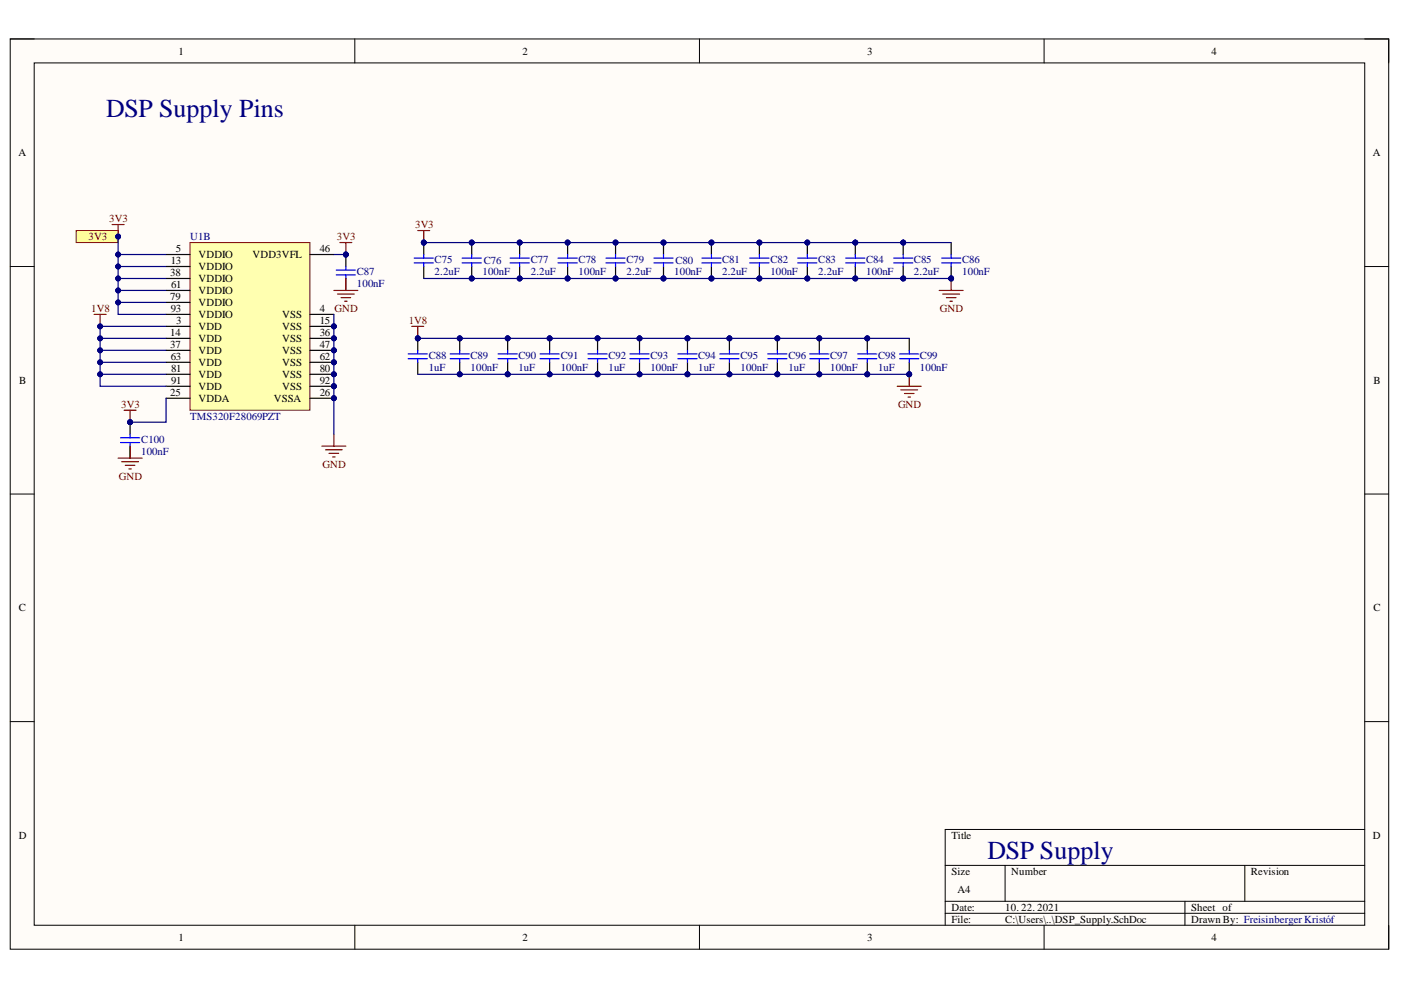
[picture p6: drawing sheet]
<svg xmlns="http://www.w3.org/2000/svg" width="297mm" height="210mm" viewBox="0 0 297 210" stroke-linecap="round" stroke-linejoin="round" font-family="sans-serif">
<defs><g id="words">
<g font-size="5.5" fill="#000080">
<text x="22.5" y="24.8">DSP Supply Pins</text>
<text x="209.3" y="182.2">DSP Supply</text>
</g>
<g font-size="2.3">
<text x="37.9" y="11.6">1</text>
<text x="110.8" y="11.6">2</text>
<text x="183.9" y="11.6">3</text>
<text x="256.9" y="11.6">4</text>
<text x="3.9" y="33.1">A</text>
<text x="291.1" y="33.1">A</text>
<text x="37.3" y="53.5">5</text>
<text x="67.8" y="53.5">46</text>
<text x="36.1" y="58.5">38</text>
<text x="36.2" y="56">13</text>
<text x="42.1" y="59.8">VDDIO</text>
<text x="42.1" y="57.3">VDDIO</text>
<text x="42.1" y="54.7">VDDIO</text>
<text x="53.5" y="54.7">VDD3VFL</text>
<text x="36.1" y="63.6">79</text>
<text x="36.3" y="61.1">61</text>
<text x="42.1" y="64.9">VDDIO</text>
<text x="42.1" y="62.3">VDDIO</text>
<text x="36.1" y="71.2">14</text>
<text x="36.2" y="66.1">93</text>
<text x="37.4" y="68.7">3</text>
<text x="42.1" y="67.4">VDDIO</text>
<text x="42.1" y="69.9">VDD</text>
<text x="59.9" y="69.9">VSS</text>
<text x="59.9" y="67.4">VSS</text>
<text x="67.8" y="71.2">36</text>
<text x="67.8" y="68.7">15</text>
<text x="67.8" y="66.1">4</text>
<text x="36.1" y="73.7">37</text>
<text x="36.2" y="76.3">63</text>
<text x="42.1" y="75">VDD</text>
<text x="42.1" y="77.5">VDD</text>
<text x="42.1" y="72.5">VDD</text>
<text x="59.9" y="75">VSS</text>
<text x="59.9" y="72.5">VSS</text>
<text x="59.9" y="77.5">VSS</text>
<text x="67.8" y="73.7">47</text>
<text x="67.8" y="76.3">62</text>
<text x="4.1" y="81.3">B</text>
<text x="36.1" y="83.9">25</text>
<text x="36.3" y="78.8">81</text>
<text x="36.3" y="81.3">91</text>
<text x="42.1" y="80.1">VDD</text>
<text x="42.1" y="82.6">VDD</text>
<text x="59.9" y="82.6">VSS</text>
<text x="59.9" y="80.1">VSS</text>
<text x="67.8" y="81.3">92</text>
<text x="67.8" y="78.8">80</text>
<text x="67.8" y="83.9">26</text>
<text x="291.2" y="81.3">B</text>
<text x="42.1" y="85.2">VDDA</text>
<text x="58.1" y="85.2">VSSA</text>
<text x="4" y="129.6">C</text>
<text x="291.2" y="129.6">C</text>
<text x="4" y="177.8">D</text>
<text x="201.7" y="177.8">Title</text>
<text x="291.1" y="177.8">D</text>
<text x="201.7" y="185.5">Size</text>
<text x="214.4" y="185.5">Number</text>
<text x="265.2" y="185.5">Revision</text>
<text x="203" y="189.3">A4</text>
<text x="201.7" y="193.1">Date:</text>
<text x="201.7" y="195.7">File:</text>
<text x="213.1" y="193.1">10. 22. 2021</text>
<text x="213.1" y="195.7">C:\Users\..\DSP_Supply.SchDoc</text>
<text x="252.5" y="193.1">Sheet of</text>
<text x="252.5" y="195.7">Drawn By: Freisinberger Kristóf</text>
<text x="37.9" y="199.5">1</text>
<text x="110.8" y="199.5">2</text>
<text x="183.9" y="199.5">3</text>
<text x="256.9" y="199.5">4</text>
</g>
<g font-size="2.3" fill="#800000">
<text x="23.2" y="47">3V3</text>
<text x="18.8" y="50.9">3V3</text>
<text x="71.4" y="50.9">3V3</text>
<text x="88" y="48.3">3V3</text>
<text x="19.4" y="66.1">1V8</text>
<text x="70.9" y="66.1">GND</text>
<text x="86.7" y="68.7">1V8</text>
<text x="199.3" y="66.1">GND</text>
<text x="25.7" y="86.4">3V3</text>
<text x="190.4" y="86.4">GND</text>
<text x="25.2" y="101.7">GND</text>
<text x="68.4" y="99.2">GND</text>
</g>
<g font-size="2.3" fill="#000080">
<text x="40.3" y="50.9">U1B</text>
<text x="75.7" y="58.3">C87</text>
<text x="92.2" y="58.3">2.2uF</text>
<text x="92.2" y="55.8">C75</text>
<text x="102.3" y="58.3">100nF</text>
<text x="102.6" y="56">C76</text>
<text x="112.5" y="58.3">2.2uF</text>
<text x="112.5" y="55.8">C77</text>
<text x="122.7" y="58.3">100nF</text>
<text x="122.7" y="55.8">C78</text>
<text x="132.8" y="58.3">2.2uF</text>
<text x="132.8" y="55.8">C79</text>
<text x="143" y="58.3">100nF</text>
<text x="143.2" y="56">C80</text>
<text x="153.1" y="58.3">2.2uF</text>
<text x="153.1" y="55.8">C81</text>
<text x="163.3" y="58.3">100nF</text>
<text x="163.3" y="55.8">C82</text>
<text x="173.5" y="58.3">2.2uF</text>
<text x="173.5" y="55.8">C83</text>
<text x="183.6" y="58.3">100nF</text>
<text x="183.6" y="55.8">C84</text>
<text x="193.8" y="58.3">2.2uF</text>
<text x="193.8" y="55.8">C85</text>
<text x="204" y="58.3">100nF</text>
<text x="204" y="55.8">C86</text>
<text x="75.7" y="60.8">100nF</text>
<text x="90.9" y="76">C88</text>
<text x="99.8" y="76">C89</text>
<text x="109.9" y="76">C90</text>
<text x="118.9" y="76">C91</text>
<text x="129" y="76">C92</text>
<text x="137.9" y="76">C93</text>
<text x="148" y="76">C94</text>
<text x="157" y="76">C95</text>
<text x="167.1" y="76">C96</text>
<text x="176" y="76">C97</text>
<text x="186.2" y="76">C98</text>
<text x="195" y="76">C99</text>
<text x="90.9" y="78.6">1uF</text>
<text x="99.8" y="78.6">100nF</text>
<text x="109.9" y="78.6">1uF</text>
<text x="118.9" y="78.6">100nF</text>
<text x="129" y="78.6">1uF</text>
<text x="137.9" y="78.6">100nF</text>
<text x="148" y="78.6">1uF</text>
<text x="157" y="78.6">100nF</text>
<text x="167.1" y="78.6">1uF</text>
<text x="176" y="78.6">100nF</text>
<text x="186.2" y="78.6">1uF</text>
<text x="195" y="78.6">100nF</text>
<text x="40.3" y="89">TMS320F28069PZT</text>
<text x="29.9" y="93.9">C100</text>
<text x="29.9" y="96.4">100nF</text>
</g>
</g></defs>
<path d="M2.2 8.3h292.2v193h-292.2z" fill-rule="evenodd" fill="#fffcf8"/>
<path d="M2.2 8.3h292.2v193h-292.2z" fill="none" stroke="#000" stroke-width=".21"/>
<path d="M7.2 13.3h282.2v182.9h-282.2z" fill-rule="evenodd" fill="#fffcf8"/>
<g fill="none" stroke="#000" stroke-width=".21">
<path d="M2.2 8.3h5M7.2 13.3h282.2v182.9h-282.2zM75.2 8.3v5M148.3 8.3v5M221.4 8.3v5M289.4 8.3h5v5M2.2 56.5h5M289.4 56.5h5M2.2 104.8h5M289.4 104.8h5M2.2 153h5M289.4 153h5"/>
<path d="M289.4 175.9h-89v20.3M75.2 196.2v5.1M148.3 196.2v5.1M200.4 183.5h89M200.4 191.1h89M200.4 193.6h89M213.1 183.5v7.6M221.4 196.2v5.1M251.2 191.1v5.1M263.9 183.5v7.6M294.4 196.2v5.1"/>
</g>
<circle cx="70.8" cy="81.9" r=".51" fill="#000080"/>
<circle cx="70.8" cy="81.9" r=".51" fill="none" stroke="#000080" stroke-width=".21"/>
<circle cx="70.8" cy="74.3" r=".51" fill="#000080"/>
<circle cx="70.8" cy="74.3" r=".51" fill="none" stroke="#000080" stroke-width=".21"/>
<circle cx="70.8" cy="79.4" r=".51" fill="#000080"/>
<circle cx="70.8" cy="79.4" r=".51" fill="none" stroke="#000080" stroke-width=".21"/>
<circle cx="70.8" cy="71.7" r=".51" fill="#000080"/>
<circle cx="70.8" cy="71.7" r=".51" fill="none" stroke="#000080" stroke-width=".21"/>
<circle cx="70.8" cy="69.2" r=".51" fill="#000080"/>
<circle cx="70.8" cy="69.2" r=".51" fill="none" stroke="#000080" stroke-width=".21"/>
<circle cx="70.8" cy="76.8" r=".51" fill="#000080"/>
<circle cx="70.8" cy="76.8" r=".51" fill="none" stroke="#000080" stroke-width=".21"/>
<circle cx="70.8" cy="84.4" r=".51" fill="#000080"/>
<circle cx="70.8" cy="84.4" r=".51" fill="none" stroke="#000080" stroke-width=".21"/>
<path d="M40.3 51.4h25.4v35.6h-25.4z" fill-rule="evenodd" fill="#ffffb0"/>
<path d="M40.3 51.4h25.4v35.6h-25.4z" fill="none" stroke="#800000" stroke-width=".21"/>
<path d="M35.2 66.7h5.1M65.7 81.9h5.1" fill="none" stroke="#000" stroke-width=".25"/>
<circle cx="70.8" cy="81.9" r=".51" fill="#000080"/>
<circle cx="70.8" cy="81.9" r=".51" fill="none" stroke="#000080" stroke-width=".21"/>
<path d="M35.2 79.4h5.1M65.7 74.3h5.1" fill="none" stroke="#000" stroke-width=".25"/>
<circle cx="70.8" cy="74.3" r=".51" fill="#000080"/>
<circle cx="70.8" cy="74.3" r=".51" fill="none" stroke="#000080" stroke-width=".21"/>
<path d="M35.2 59h5.1M65.7 79.4h5.1M35.2 81.9h5.1" fill="none" stroke="#000" stroke-width=".25"/>
<circle cx="70.8" cy="79.4" r=".51" fill="#000080"/>
<circle cx="70.8" cy="79.4" r=".51" fill="none" stroke="#000080" stroke-width=".21"/>
<path d="M65.7 54h5.1M35.2 74.3h5.1M35.2 64.1h5.1M65.7 71.7h5.1" fill="none" stroke="#000" stroke-width=".25"/>
<circle cx="70.8" cy="71.7" r=".51" fill="#000080"/>
<circle cx="70.8" cy="71.7" r=".51" fill="none" stroke="#000080" stroke-width=".21"/>
<path d="M65.7 69.2h5.1" fill="none" stroke="#000" stroke-width=".25"/>
<circle cx="70.8" cy="69.2" r=".51" fill="#000080"/>
<circle cx="70.8" cy="69.2" r=".51" fill="none" stroke="#000080" stroke-width=".21"/>
<path d="M35.2 61.6h5.1M65.7 76.8h5.1" fill="none" stroke="#000" stroke-width=".25"/>
<circle cx="70.8" cy="76.8" r=".51" fill="#000080"/>
<circle cx="70.8" cy="76.8" r=".51" fill="none" stroke="#000080" stroke-width=".21"/>
<path d="M35.2 76.8h5.1M65.7 66.7h5.1M35.2 84.4h5.1M65.7 84.4h5.1" fill="none" stroke="#000" stroke-width=".25"/>
<circle cx="70.8" cy="84.4" r=".51" fill="#000080"/>
<circle cx="70.8" cy="84.4" r=".51" fill="none" stroke="#000080" stroke-width=".21"/>
<path d="M35.2 56.5h5.1M35.2 54h5.1M35.2 71.7h5.1M35.2 69.2h5.1" fill="none" stroke="#000" stroke-width=".25"/>
<path d="M68.2 94.6h5.1M69 95.4h3.6M69.8 96.1h2M70.5 96.9h.5M70.8 92.1v2.5" fill="none" stroke="#800000" stroke-width=".25"/>
<circle cx="27.6" cy="89.5" r=".51" fill="#000080"/>
<circle cx="27.6" cy="89.5" r=".51" fill="none" stroke="#000080" stroke-width=".21"/>
<path d="M27.6 89.5v2.6M27.6 94.6v2.5" fill="none" stroke="#000" stroke-width=".25"/>
<circle cx="27.6" cy="89.5" r=".51" fill="#000080"/>
<circle cx="27.6" cy="89.5" r=".51" fill="none" stroke="#000080" stroke-width=".21"/>
<path d="M25.5 92.8h4.1M25.5 93.8h4.1M27.6 92.1v.7M27.6 93.8v.8" fill="none" stroke="#00f" stroke-width=".25"/>
<path d="M72.1 51.4h2.5M73.3 51.4v2.6M25 97.1h5.1M25.8 97.9h3.6M26.6 98.7h2M27.3 99.4h.5M27.6 94.6v2.5" fill="none" stroke="#800000" stroke-width=".25"/>
<circle cx="73.3" cy="54" r=".51" fill="#000080"/>
<circle cx="73.3" cy="54" r=".51" fill="none" stroke="#000080" stroke-width=".21"/>
<path d="M26.3 87h2.6M27.6 87v2.5" fill="none" stroke="#800000" stroke-width=".25"/>
<circle cx="27.6" cy="89.5" r=".51" fill="#000080"/>
<circle cx="27.6" cy="89.5" r=".51" fill="none" stroke="#000080" stroke-width=".21"/>
<circle cx="73.3" cy="54" r=".51" fill="#000080"/>
<circle cx="73.3" cy="54" r=".51" fill="none" stroke="#000080" stroke-width=".21"/>
<path d="M73.3 54v2.5M73.3 59v2.6" fill="none" stroke="#000" stroke-width=".25"/>
<circle cx="73.3" cy="54" r=".51" fill="#000080"/>
<circle cx="73.3" cy="54" r=".51" fill="none" stroke="#000080" stroke-width=".21"/>
<path d="M71.3 57.3h4.1M71.3 58.3h4.1M73.3 56.5v.8M73.3 58.3v.7" fill="none" stroke="#00f" stroke-width=".25"/>
<path d="M73.3 59v2.6M20 66.7h2.5M21.2 66.7v2.5M70.8 61.6h5.1M71.5 62.3h3.6M72.3 63.1h2M73.1 63.9h.5" fill="none" stroke="#800000" stroke-width=".25"/>
<circle cx="21.2" cy="69.2" r=".51" fill="#000080"/>
<circle cx="21.2" cy="69.2" r=".51" fill="none" stroke="#000080" stroke-width=".21"/>
<path d="M87.3 69.2h2.5M88.6 69.2v2.5" fill="none" stroke="#800000" stroke-width=".25"/>
<circle cx="88.6" cy="71.7" r=".51" fill="#000080"/>
<circle cx="88.6" cy="71.7" r=".51" fill="none" stroke="#000080" stroke-width=".21"/>
<circle cx="97.5" cy="79.4" r=".51" fill="#000080"/>
<circle cx="97.5" cy="79.4" r=".51" fill="none" stroke="#000080" stroke-width=".21"/>
<circle cx="97.5" cy="71.7" r=".51" fill="#000080"/>
<circle cx="97.5" cy="71.7" r=".51" fill="none" stroke="#000080" stroke-width=".21"/>
<path d="M97.5 76.8v2.6" fill="none" stroke="#000" stroke-width=".25"/>
<circle cx="97.5" cy="79.4" r=".51" fill="#000080"/>
<circle cx="97.5" cy="79.4" r=".51" fill="none" stroke="#000080" stroke-width=".21"/>
<path d="M97.5 71.7v2.6" fill="none" stroke="#000" stroke-width=".25"/>
<circle cx="97.5" cy="71.7" r=".51" fill="#000080"/>
<circle cx="97.5" cy="71.7" r=".51" fill="none" stroke="#000080" stroke-width=".21"/>
<path d="M95.4 75h4.1M95.4 76.1h4.1M97.5 74.3v.7M97.5 76.1v.7" fill="none" stroke="#00f" stroke-width=".25"/>
<circle cx="88.6" cy="71.7" r=".51" fill="#000080"/>
<circle cx="88.6" cy="71.7" r=".51" fill="none" stroke="#000080" stroke-width=".21"/>
<path d="M88.6 71.7v2.6M88.6 76.8v2.6" fill="none" stroke="#000" stroke-width=".25"/>
<circle cx="88.6" cy="71.7" r=".51" fill="#000080"/>
<circle cx="88.6" cy="71.7" r=".51" fill="none" stroke="#000080" stroke-width=".21"/>
<path d="M86.5 75h4.1M86.5 76.1h4.1M88.6 74.3v.7M88.6 76.1v.7" fill="none" stroke="#00f" stroke-width=".25"/>
<circle cx="116.5" cy="79.4" r=".51" fill="#000080"/>
<circle cx="116.5" cy="79.4" r=".51" fill="none" stroke="#000080" stroke-width=".21"/>
<circle cx="116.5" cy="71.7" r=".51" fill="#000080"/>
<circle cx="116.5" cy="71.7" r=".51" fill="none" stroke="#000080" stroke-width=".21"/>
<path d="M116.5 76.8v2.6" fill="none" stroke="#000" stroke-width=".25"/>
<circle cx="116.5" cy="79.4" r=".51" fill="#000080"/>
<circle cx="116.5" cy="79.4" r=".51" fill="none" stroke="#000080" stroke-width=".21"/>
<path d="M116.5 71.7v2.6" fill="none" stroke="#000" stroke-width=".25"/>
<circle cx="116.5" cy="71.7" r=".51" fill="#000080"/>
<circle cx="116.5" cy="71.7" r=".51" fill="none" stroke="#000080" stroke-width=".21"/>
<path d="M114.5 75h4.1M114.5 76.1h4.1M116.5 74.3v.7M116.5 76.1v.7" fill="none" stroke="#00f" stroke-width=".25"/>
<circle cx="107.6" cy="79.4" r=".51" fill="#000080"/>
<circle cx="107.6" cy="79.4" r=".51" fill="none" stroke="#000080" stroke-width=".21"/>
<circle cx="107.6" cy="71.7" r=".51" fill="#000080"/>
<circle cx="107.6" cy="71.7" r=".51" fill="none" stroke="#000080" stroke-width=".21"/>
<path d="M107.6 76.8v2.6" fill="none" stroke="#000" stroke-width=".25"/>
<circle cx="107.6" cy="79.4" r=".51" fill="#000080"/>
<circle cx="107.6" cy="79.4" r=".51" fill="none" stroke="#000080" stroke-width=".21"/>
<path d="M107.6 71.7v2.6" fill="none" stroke="#000" stroke-width=".25"/>
<circle cx="107.6" cy="71.7" r=".51" fill="#000080"/>
<circle cx="107.6" cy="71.7" r=".51" fill="none" stroke="#000080" stroke-width=".21"/>
<path d="M105.6 75h4.1M105.6 76.1h4.1M107.6 74.3v.7M107.6 76.1v.7" fill="none" stroke="#00f" stroke-width=".25"/>
<circle cx="135.6" cy="79.4" r=".51" fill="#000080"/>
<circle cx="135.6" cy="79.4" r=".51" fill="none" stroke="#000080" stroke-width=".21"/>
<circle cx="135.6" cy="71.7" r=".51" fill="#000080"/>
<circle cx="135.6" cy="71.7" r=".51" fill="none" stroke="#000080" stroke-width=".21"/>
<path d="M135.6 76.8v2.6" fill="none" stroke="#000" stroke-width=".25"/>
<circle cx="135.6" cy="79.4" r=".51" fill="#000080"/>
<circle cx="135.6" cy="79.4" r=".51" fill="none" stroke="#000080" stroke-width=".21"/>
<path d="M135.6 71.7v2.6" fill="none" stroke="#000" stroke-width=".25"/>
<circle cx="135.6" cy="71.7" r=".51" fill="#000080"/>
<circle cx="135.6" cy="71.7" r=".51" fill="none" stroke="#000080" stroke-width=".21"/>
<path d="M133.6 75h4M133.6 76.1h4M135.6 74.3v.7M135.6 76.1v.7" fill="none" stroke="#00f" stroke-width=".25"/>
<circle cx="126.7" cy="79.4" r=".51" fill="#000080"/>
<circle cx="126.7" cy="79.4" r=".51" fill="none" stroke="#000080" stroke-width=".21"/>
<circle cx="126.7" cy="71.7" r=".51" fill="#000080"/>
<circle cx="126.7" cy="71.7" r=".51" fill="none" stroke="#000080" stroke-width=".21"/>
<path d="M126.7 76.8v2.6" fill="none" stroke="#000" stroke-width=".25"/>
<circle cx="126.7" cy="79.4" r=".51" fill="#000080"/>
<circle cx="126.7" cy="79.4" r=".51" fill="none" stroke="#000080" stroke-width=".21"/>
<path d="M126.7 71.7v2.6" fill="none" stroke="#000" stroke-width=".25"/>
<circle cx="126.7" cy="71.7" r=".51" fill="#000080"/>
<circle cx="126.7" cy="71.7" r=".51" fill="none" stroke="#000080" stroke-width=".21"/>
<path d="M124.7 75h4M124.7 76.1h4M126.7 74.3v.7M126.7 76.1v.7" fill="none" stroke="#00f" stroke-width=".25"/>
<circle cx="154.7" cy="79.4" r=".51" fill="#000080"/>
<circle cx="154.7" cy="79.4" r=".51" fill="none" stroke="#000080" stroke-width=".21"/>
<circle cx="154.7" cy="71.7" r=".51" fill="#000080"/>
<circle cx="154.7" cy="71.7" r=".51" fill="none" stroke="#000080" stroke-width=".21"/>
<path d="M154.7 76.8v2.6" fill="none" stroke="#000" stroke-width=".25"/>
<circle cx="154.7" cy="79.4" r=".51" fill="#000080"/>
<circle cx="154.7" cy="79.4" r=".51" fill="none" stroke="#000080" stroke-width=".21"/>
<path d="M154.7 71.7v2.6" fill="none" stroke="#000" stroke-width=".25"/>
<circle cx="154.7" cy="71.7" r=".51" fill="#000080"/>
<circle cx="154.7" cy="71.7" r=".51" fill="none" stroke="#000080" stroke-width=".21"/>
<path d="M152.6 75h4.1M152.6 76.1h4.1M154.7 74.3v.7M154.7 76.1v.7" fill="none" stroke="#00f" stroke-width=".25"/>
<circle cx="145.8" cy="79.4" r=".51" fill="#000080"/>
<circle cx="145.8" cy="79.4" r=".51" fill="none" stroke="#000080" stroke-width=".21"/>
<circle cx="145.8" cy="71.7" r=".51" fill="#000080"/>
<circle cx="145.8" cy="71.7" r=".51" fill="none" stroke="#000080" stroke-width=".21"/>
<path d="M145.8 76.8v2.6" fill="none" stroke="#000" stroke-width=".25"/>
<circle cx="145.8" cy="79.4" r=".51" fill="#000080"/>
<circle cx="145.8" cy="79.4" r=".51" fill="none" stroke="#000080" stroke-width=".21"/>
<path d="M145.8 71.7v2.6" fill="none" stroke="#000" stroke-width=".25"/>
<circle cx="145.8" cy="71.7" r=".51" fill="#000080"/>
<circle cx="145.8" cy="71.7" r=".51" fill="none" stroke="#000080" stroke-width=".21"/>
<path d="M143.7 75h4.1M143.7 76.1h4.1M145.8 74.3v.7M145.8 76.1v.7" fill="none" stroke="#00f" stroke-width=".25"/>
<circle cx="173.7" cy="79.4" r=".51" fill="#000080"/>
<circle cx="173.7" cy="79.4" r=".51" fill="none" stroke="#000080" stroke-width=".21"/>
<circle cx="173.7" cy="71.7" r=".51" fill="#000080"/>
<circle cx="173.7" cy="71.7" r=".51" fill="none" stroke="#000080" stroke-width=".21"/>
<path d="M173.7 76.8v2.6" fill="none" stroke="#000" stroke-width=".25"/>
<circle cx="173.7" cy="79.4" r=".51" fill="#000080"/>
<circle cx="173.7" cy="79.4" r=".51" fill="none" stroke="#000080" stroke-width=".21"/>
<path d="M173.7 71.7v2.6" fill="none" stroke="#000" stroke-width=".25"/>
<circle cx="173.7" cy="71.7" r=".51" fill="#000080"/>
<circle cx="173.7" cy="71.7" r=".51" fill="none" stroke="#000080" stroke-width=".21"/>
<path d="M171.7 75h4.1M171.7 76.1h4.1M173.7 74.3v.7M173.7 76.1v.7" fill="none" stroke="#00f" stroke-width=".25"/>
<circle cx="164.8" cy="79.4" r=".51" fill="#000080"/>
<circle cx="164.8" cy="79.4" r=".51" fill="none" stroke="#000080" stroke-width=".21"/>
<circle cx="164.8" cy="71.7" r=".51" fill="#000080"/>
<circle cx="164.8" cy="71.7" r=".51" fill="none" stroke="#000080" stroke-width=".21"/>
<path d="M164.8 76.8v2.6" fill="none" stroke="#000" stroke-width=".25"/>
<circle cx="164.8" cy="79.4" r=".51" fill="#000080"/>
<circle cx="164.8" cy="79.4" r=".51" fill="none" stroke="#000080" stroke-width=".21"/>
<path d="M164.8 71.7v2.6" fill="none" stroke="#000" stroke-width=".25"/>
<circle cx="164.8" cy="71.7" r=".51" fill="#000080"/>
<circle cx="164.8" cy="71.7" r=".51" fill="none" stroke="#000080" stroke-width=".21"/>
<path d="M162.8 75h4M162.8 76.1h4M164.8 74.3v.7M164.8 76.1v.7" fill="none" stroke="#00f" stroke-width=".25"/>
<path d="M23.8 47.6h2.5M25 47.6v2.6" fill="none" stroke="#800000" stroke-width=".25"/>
<circle cx="25" cy="50.2" r=".51" fill="#000080"/>
<circle cx="25" cy="50.2" r=".51" fill="none" stroke="#000080" stroke-width=".21"/>
<path d="M88.6 48.9h2.5M89.8 48.9v2.5" fill="none" stroke="#800000" stroke-width=".25"/>
<circle cx="89.8" cy="51.4" r=".51" fill="#000080"/>
<circle cx="89.8" cy="51.4" r=".51" fill="none" stroke="#000080" stroke-width=".21"/>
<circle cx="100" cy="59" r=".51" fill="#000080"/>
<circle cx="100" cy="59" r=".51" fill="none" stroke="#000080" stroke-width=".21"/>
<circle cx="100" cy="51.4" r=".51" fill="#000080"/>
<circle cx="100" cy="51.4" r=".51" fill="none" stroke="#000080" stroke-width=".21"/>
<path d="M100 56.5v2.5" fill="none" stroke="#000" stroke-width=".25"/>
<circle cx="100" cy="59" r=".51" fill="#000080"/>
<circle cx="100" cy="59" r=".51" fill="none" stroke="#000080" stroke-width=".21"/>
<path d="M100 51.4v2.6" fill="none" stroke="#000" stroke-width=".25"/>
<circle cx="100" cy="51.4" r=".51" fill="#000080"/>
<circle cx="100" cy="51.4" r=".51" fill="none" stroke="#000080" stroke-width=".21"/>
<path d="M98 54.7h4M98 55.7h4M100 54v.7M100 55.7v.8" fill="none" stroke="#00f" stroke-width=".25"/>
<circle cx="89.8" cy="51.4" r=".51" fill="#000080"/>
<circle cx="89.8" cy="51.4" r=".51" fill="none" stroke="#000080" stroke-width=".21"/>
<path d="M89.8 51.4v2.6M89.8 56.5v2.5" fill="none" stroke="#000" stroke-width=".25"/>
<circle cx="89.8" cy="51.4" r=".51" fill="#000080"/>
<circle cx="89.8" cy="51.4" r=".51" fill="none" stroke="#000080" stroke-width=".21"/>
<path d="M87.8 54.7h4.1M87.8 55.7h4.1M89.8 54v.7M89.8 55.7v.8" fill="none" stroke="#00f" stroke-width=".25"/>
<circle cx="120.3" cy="59" r=".51" fill="#000080"/>
<circle cx="120.3" cy="59" r=".51" fill="none" stroke="#000080" stroke-width=".21"/>
<circle cx="120.3" cy="51.4" r=".51" fill="#000080"/>
<circle cx="120.3" cy="51.4" r=".51" fill="none" stroke="#000080" stroke-width=".21"/>
<path d="M120.3 56.5v2.5" fill="none" stroke="#000" stroke-width=".25"/>
<circle cx="120.3" cy="59" r=".51" fill="#000080"/>
<circle cx="120.3" cy="59" r=".51" fill="none" stroke="#000080" stroke-width=".21"/>
<path d="M120.3 51.4v2.6" fill="none" stroke="#000" stroke-width=".25"/>
<circle cx="120.3" cy="51.4" r=".51" fill="#000080"/>
<circle cx="120.3" cy="51.4" r=".51" fill="none" stroke="#000080" stroke-width=".21"/>
<path d="M118.3 54.7h4.1M118.3 55.7h4.1M120.3 54v.7M120.3 55.7v.8" fill="none" stroke="#00f" stroke-width=".25"/>
<circle cx="110.2" cy="59" r=".51" fill="#000080"/>
<circle cx="110.2" cy="59" r=".51" fill="none" stroke="#000080" stroke-width=".21"/>
<circle cx="110.2" cy="51.4" r=".51" fill="#000080"/>
<circle cx="110.2" cy="51.4" r=".51" fill="none" stroke="#000080" stroke-width=".21"/>
<path d="M110.2 56.5v2.5" fill="none" stroke="#000" stroke-width=".25"/>
<circle cx="110.2" cy="59" r=".51" fill="#000080"/>
<circle cx="110.2" cy="59" r=".51" fill="none" stroke="#000080" stroke-width=".21"/>
<path d="M110.2 51.4v2.6" fill="none" stroke="#000" stroke-width=".25"/>
<circle cx="110.2" cy="51.4" r=".51" fill="#000080"/>
<circle cx="110.2" cy="51.4" r=".51" fill="none" stroke="#000080" stroke-width=".21"/>
<path d="M108.1 54.7h4.1M108.1 55.7h4.1M110.2 54v.7M110.2 55.7v.8" fill="none" stroke="#00f" stroke-width=".25"/>
<circle cx="140.7" cy="59" r=".51" fill="#000080"/>
<circle cx="140.7" cy="59" r=".51" fill="none" stroke="#000080" stroke-width=".21"/>
<circle cx="140.7" cy="51.4" r=".51" fill="#000080"/>
<circle cx="140.7" cy="51.4" r=".51" fill="none" stroke="#000080" stroke-width=".21"/>
<path d="M140.7 56.5v2.5" fill="none" stroke="#000" stroke-width=".25"/>
<circle cx="140.7" cy="59" r=".51" fill="#000080"/>
<circle cx="140.7" cy="59" r=".51" fill="none" stroke="#000080" stroke-width=".21"/>
<path d="M140.7 51.4v2.6" fill="none" stroke="#000" stroke-width=".25"/>
<circle cx="140.7" cy="51.4" r=".51" fill="#000080"/>
<circle cx="140.7" cy="51.4" r=".51" fill="none" stroke="#000080" stroke-width=".21"/>
<path d="M138.6 54.7h4.1M138.6 55.7h4.1M140.7 54v.7M140.7 55.7v.8" fill="none" stroke="#00f" stroke-width=".25"/>
<circle cx="130.5" cy="59" r=".51" fill="#000080"/>
<circle cx="130.5" cy="59" r=".51" fill="none" stroke="#000080" stroke-width=".21"/>
<circle cx="130.5" cy="51.4" r=".51" fill="#000080"/>
<circle cx="130.5" cy="51.4" r=".51" fill="none" stroke="#000080" stroke-width=".21"/>
<path d="M130.5 56.5v2.5" fill="none" stroke="#000" stroke-width=".25"/>
<circle cx="130.5" cy="59" r=".51" fill="#000080"/>
<circle cx="130.5" cy="59" r=".51" fill="none" stroke="#000080" stroke-width=".21"/>
<path d="M130.5 51.4v2.6" fill="none" stroke="#000" stroke-width=".25"/>
<circle cx="130.5" cy="51.4" r=".51" fill="#000080"/>
<circle cx="130.5" cy="51.4" r=".51" fill="none" stroke="#000080" stroke-width=".21"/>
<path d="M128.5 54.7h4M128.5 55.7h4M130.5 54v.7M130.5 55.7v.8" fill="none" stroke="#00f" stroke-width=".25"/>
<circle cx="161" cy="59" r=".51" fill="#000080"/>
<circle cx="161" cy="59" r=".51" fill="none" stroke="#000080" stroke-width=".21"/>
<circle cx="161" cy="51.4" r=".51" fill="#000080"/>
<circle cx="161" cy="51.4" r=".51" fill="none" stroke="#000080" stroke-width=".21"/>
<path d="M161 56.5v2.5" fill="none" stroke="#000" stroke-width=".25"/>
<circle cx="161" cy="59" r=".51" fill="#000080"/>
<circle cx="161" cy="59" r=".51" fill="none" stroke="#000080" stroke-width=".21"/>
<path d="M161 51.4v2.6" fill="none" stroke="#000" stroke-width=".25"/>
<circle cx="161" cy="51.4" r=".51" fill="#000080"/>
<circle cx="161" cy="51.4" r=".51" fill="none" stroke="#000080" stroke-width=".21"/>
<path d="M159 54.7h4M159 55.7h4M161 54v.7M161 55.7v.8" fill="none" stroke="#00f" stroke-width=".25"/>
<circle cx="150.8" cy="59" r=".51" fill="#000080"/>
<circle cx="150.8" cy="59" r=".51" fill="none" stroke="#000080" stroke-width=".21"/>
<circle cx="150.8" cy="51.4" r=".51" fill="#000080"/>
<circle cx="150.8" cy="51.4" r=".51" fill="none" stroke="#000080" stroke-width=".21"/>
<path d="M150.8 56.5v2.5" fill="none" stroke="#000" stroke-width=".25"/>
<circle cx="150.8" cy="59" r=".51" fill="#000080"/>
<circle cx="150.8" cy="59" r=".51" fill="none" stroke="#000080" stroke-width=".21"/>
<path d="M150.8 51.4v2.6" fill="none" stroke="#000" stroke-width=".25"/>
<circle cx="150.8" cy="51.4" r=".51" fill="#000080"/>
<circle cx="150.8" cy="51.4" r=".51" fill="none" stroke="#000080" stroke-width=".21"/>
<path d="M148.8 54.7h4.1M148.8 55.7h4.1M150.8 54v.7M150.8 55.7v.8" fill="none" stroke="#00f" stroke-width=".25"/>
<circle cx="181.3" cy="59" r=".51" fill="#000080"/>
<circle cx="181.3" cy="59" r=".51" fill="none" stroke="#000080" stroke-width=".21"/>
<circle cx="181.3" cy="51.4" r=".51" fill="#000080"/>
<circle cx="181.3" cy="51.4" r=".51" fill="none" stroke="#000080" stroke-width=".21"/>
<path d="M181.3 56.5v2.5" fill="none" stroke="#000" stroke-width=".25"/>
<circle cx="181.3" cy="59" r=".51" fill="#000080"/>
<circle cx="181.3" cy="59" r=".51" fill="none" stroke="#000080" stroke-width=".21"/>
<path d="M181.3 51.4v2.6" fill="none" stroke="#000" stroke-width=".25"/>
<circle cx="181.3" cy="51.4" r=".51" fill="#000080"/>
<circle cx="181.3" cy="51.4" r=".51" fill="none" stroke="#000080" stroke-width=".21"/>
<path d="M179.3 54.7h4.1M179.3 55.7h4.1M181.3 54v.7M181.3 55.7v.8" fill="none" stroke="#00f" stroke-width=".25"/>
<circle cx="171.2" cy="59" r=".51" fill="#000080"/>
<circle cx="171.2" cy="59" r=".51" fill="none" stroke="#000080" stroke-width=".21"/>
<circle cx="171.2" cy="51.4" r=".51" fill="#000080"/>
<circle cx="171.2" cy="51.4" r=".51" fill="none" stroke="#000080" stroke-width=".21"/>
<path d="M171.2 56.5v2.5" fill="none" stroke="#000" stroke-width=".25"/>
<circle cx="171.2" cy="59" r=".51" fill="#000080"/>
<circle cx="171.2" cy="59" r=".51" fill="none" stroke="#000080" stroke-width=".21"/>
<path d="M171.2 51.4v2.6" fill="none" stroke="#000" stroke-width=".25"/>
<circle cx="171.2" cy="51.4" r=".51" fill="#000080"/>
<circle cx="171.2" cy="51.4" r=".51" fill="none" stroke="#000080" stroke-width=".21"/>
<path d="M169.1 54.7h4.1M169.1 55.7h4.1M171.2 54v.7M171.2 55.7v.8" fill="none" stroke="#00f" stroke-width=".25"/>
<circle cx="201.7" cy="59" r=".51" fill="#000080"/>
<circle cx="201.7" cy="59" r=".51" fill="none" stroke="#000080" stroke-width=".21"/>
<path d="M201.7 56.5v2.5" fill="none" stroke="#000" stroke-width=".25"/>
<circle cx="201.7" cy="59" r=".51" fill="#000080"/>
<circle cx="201.7" cy="59" r=".51" fill="none" stroke="#000080" stroke-width=".21"/>
<path d="M201.7 51.4v2.6" fill="none" stroke="#000" stroke-width=".25"/>
<path d="M199.6 54.7h4.1M199.6 55.7h4.1M201.7 54v.7M201.7 55.7v.8" fill="none" stroke="#00f" stroke-width=".25"/>
<circle cx="191.5" cy="59" r=".51" fill="#000080"/>
<circle cx="191.5" cy="59" r=".51" fill="none" stroke="#000080" stroke-width=".21"/>
<circle cx="191.5" cy="51.4" r=".51" fill="#000080"/>
<circle cx="191.5" cy="51.4" r=".51" fill="none" stroke="#000080" stroke-width=".21"/>
<path d="M191.5 56.5v2.5" fill="none" stroke="#000" stroke-width=".25"/>
<circle cx="191.5" cy="59" r=".51" fill="#000080"/>
<circle cx="191.5" cy="59" r=".51" fill="none" stroke="#000080" stroke-width=".21"/>
<path d="M191.5 51.4v2.6" fill="none" stroke="#000" stroke-width=".25"/>
<circle cx="191.5" cy="51.4" r=".51" fill="#000080"/>
<circle cx="191.5" cy="51.4" r=".51" fill="none" stroke="#000080" stroke-width=".21"/>
<path d="M189.5 54.7h4M189.5 55.7h4M191.5 54v.7M191.5 55.7v.8" fill="none" stroke="#00f" stroke-width=".25"/>
<circle cx="192.8" cy="79.4" r=".51" fill="#000080"/>
<circle cx="192.8" cy="79.4" r=".51" fill="none" stroke="#000080" stroke-width=".21"/>
<path d="M192.8 76.8v2.6" fill="none" stroke="#000" stroke-width=".25"/>
<circle cx="192.8" cy="79.4" r=".51" fill="#000080"/>
<circle cx="192.8" cy="79.4" r=".51" fill="none" stroke="#000080" stroke-width=".21"/>
<path d="M192.8 71.7v2.6" fill="none" stroke="#000" stroke-width=".25"/>
<path d="M190.7 75h4.1M190.7 76.1h4.1M192.8 74.3v.7M192.8 76.1v.7" fill="none" stroke="#00f" stroke-width=".25"/>
<circle cx="183.9" cy="79.4" r=".51" fill="#000080"/>
<circle cx="183.9" cy="79.4" r=".51" fill="none" stroke="#000080" stroke-width=".21"/>
<circle cx="183.9" cy="71.7" r=".51" fill="#000080"/>
<circle cx="183.9" cy="71.7" r=".51" fill="none" stroke="#000080" stroke-width=".21"/>
<path d="M183.9 76.8v2.6" fill="none" stroke="#000" stroke-width=".25"/>
<circle cx="183.9" cy="79.4" r=".51" fill="#000080"/>
<circle cx="183.9" cy="79.4" r=".51" fill="none" stroke="#000080" stroke-width=".21"/>
<path d="M183.9 71.7v2.6" fill="none" stroke="#000" stroke-width=".25"/>
<circle cx="183.9" cy="71.7" r=".51" fill="#000080"/>
<circle cx="183.9" cy="71.7" r=".51" fill="none" stroke="#000080" stroke-width=".21"/>
<path d="M181.8 75h4.1M181.8 76.1h4.1M183.9 74.3v.7M183.9 76.1v.7" fill="none" stroke="#00f" stroke-width=".25"/>
<path d="M192.8 79.4v2.5M190.2 81.9h5.1M191 82.7h3.6M191.8 83.4h2M192.5 84.2h.5" fill="none" stroke="#800000" stroke-width=".25"/>
<circle cx="192.8" cy="79.4" r=".51" fill="#000080"/>
<circle cx="192.8" cy="79.4" r=".51" fill="none" stroke="#000080" stroke-width=".21"/>
<path d="M201.7 59v2.6M199.1 61.6h5.1M199.9 62.4h3.6M200.7 63.1h2M201.4 63.9h.5" fill="none" stroke="#800000" stroke-width=".25"/>
<circle cx="201.7" cy="59" r=".51" fill="#000080"/>
<circle cx="201.7" cy="59" r=".51" fill="none" stroke="#000080" stroke-width=".21"/>
<path d="M16.1 48.9h8.9v2.5h-8.9z" fill-rule="evenodd" fill="#ffff80"/>
<path d="M16.1 48.9h8.9v2.5h-8.9z" fill="none" stroke="#800000" stroke-width=".21"/>
<circle cx="25" cy="50.2" r=".51" fill="#000080"/>
<circle cx="25" cy="50.2" r=".51" fill="none" stroke="#000080" stroke-width=".21"/>
<path d="M70.8 66.7v15.2" fill="none" stroke="#000080" stroke-width=".25"/>
<circle cx="70.8" cy="69.2" r=".51" fill="#000080"/>
<circle cx="70.8" cy="69.2" r=".51" fill="none" stroke="#000080" stroke-width=".21"/>
<circle cx="70.8" cy="71.7" r=".51" fill="#000080"/>
<circle cx="70.8" cy="71.7" r=".51" fill="none" stroke="#000080" stroke-width=".21"/>
<circle cx="70.8" cy="74.3" r=".51" fill="#000080"/>
<circle cx="70.8" cy="74.3" r=".51" fill="none" stroke="#000080" stroke-width=".21"/>
<circle cx="70.8" cy="76.8" r=".51" fill="#000080"/>
<circle cx="70.8" cy="76.8" r=".51" fill="none" stroke="#000080" stroke-width=".21"/>
<circle cx="70.8" cy="79.4" r=".51" fill="#000080"/>
<circle cx="70.8" cy="79.4" r=".51" fill="none" stroke="#000080" stroke-width=".21"/>
<circle cx="70.8" cy="81.9" r=".51" fill="#000080"/>
<circle cx="70.8" cy="81.9" r=".51" fill="none" stroke="#000080" stroke-width=".21"/>
<path d="M35.2 69.2h-14v12.7h14" fill="none" stroke="#000080" stroke-width=".25"/>
<circle cx="21.2" cy="79.4" r=".51" fill="#000080"/>
<circle cx="21.2" cy="79.4" r=".51" fill="none" stroke="#000080" stroke-width=".21"/>
<circle cx="21.2" cy="76.8" r=".51" fill="#000080"/>
<circle cx="21.2" cy="76.8" r=".51" fill="none" stroke="#000080" stroke-width=".21"/>
<circle cx="21.2" cy="74.3" r=".51" fill="#000080"/>
<circle cx="21.2" cy="74.3" r=".51" fill="none" stroke="#000080" stroke-width=".21"/>
<circle cx="21.2" cy="71.7" r=".51" fill="#000080"/>
<circle cx="21.2" cy="71.7" r=".51" fill="none" stroke="#000080" stroke-width=".21"/>
<circle cx="21.2" cy="69.2" r=".51" fill="#000080"/>
<circle cx="21.2" cy="69.2" r=".51" fill="none" stroke="#000080" stroke-width=".21"/>
<path d="M21.2 79.4h14" fill="none" stroke="#000080" stroke-width=".25"/>
<circle cx="21.2" cy="79.4" r=".51" fill="#000080"/>
<circle cx="21.2" cy="79.4" r=".51" fill="none" stroke="#000080" stroke-width=".21"/>
<path d="M21.2 76.8h14" fill="none" stroke="#000080" stroke-width=".25"/>
<circle cx="21.2" cy="76.8" r=".51" fill="#000080"/>
<circle cx="21.2" cy="76.8" r=".51" fill="none" stroke="#000080" stroke-width=".21"/>
<path d="M21.2 74.3h14" fill="none" stroke="#000080" stroke-width=".25"/>
<circle cx="21.2" cy="74.3" r=".51" fill="#000080"/>
<circle cx="21.2" cy="74.3" r=".51" fill="none" stroke="#000080" stroke-width=".21"/>
<path d="M21.2 71.7h14" fill="none" stroke="#000080" stroke-width=".25"/>
<circle cx="21.2" cy="71.7" r=".51" fill="#000080"/>
<circle cx="21.2" cy="71.7" r=".51" fill="none" stroke="#000080" stroke-width=".21"/>
<path d="M25 50.2v16.5h10.2" fill="none" stroke="#000080" stroke-width=".25"/>
<circle cx="25" cy="64.1" r=".51" fill="#000080"/>
<circle cx="25" cy="64.1" r=".51" fill="none" stroke="#000080" stroke-width=".21"/>
<circle cx="25" cy="61.6" r=".51" fill="#000080"/>
<circle cx="25" cy="61.6" r=".51" fill="none" stroke="#000080" stroke-width=".21"/>
<circle cx="25" cy="59" r=".51" fill="#000080"/>
<circle cx="25" cy="59" r=".51" fill="none" stroke="#000080" stroke-width=".21"/>
<circle cx="25" cy="56.5" r=".51" fill="#000080"/>
<circle cx="25" cy="56.5" r=".51" fill="none" stroke="#000080" stroke-width=".21"/>
<circle cx="25" cy="54" r=".51" fill="#000080"/>
<circle cx="25" cy="54" r=".51" fill="none" stroke="#000080" stroke-width=".21"/>
<circle cx="25" cy="50.2" r=".51" fill="#000080"/>
<circle cx="25" cy="50.2" r=".51" fill="none" stroke="#000080" stroke-width=".21"/>
<path d="M25 64.1h10.2" fill="none" stroke="#000080" stroke-width=".25"/>
<circle cx="25" cy="64.1" r=".51" fill="#000080"/>
<circle cx="25" cy="64.1" r=".51" fill="none" stroke="#000080" stroke-width=".21"/>
<path d="M25 61.6h10.2" fill="none" stroke="#000080" stroke-width=".25"/>
<circle cx="25" cy="61.6" r=".51" fill="#000080"/>
<circle cx="25" cy="61.6" r=".51" fill="none" stroke="#000080" stroke-width=".21"/>
<path d="M25 59h10.2" fill="none" stroke="#000080" stroke-width=".25"/>
<circle cx="25" cy="59" r=".51" fill="#000080"/>
<circle cx="25" cy="59" r=".51" fill="none" stroke="#000080" stroke-width=".21"/>
<path d="M25 56.5h10.2" fill="none" stroke="#000080" stroke-width=".25"/>
<circle cx="25" cy="56.5" r=".51" fill="#000080"/>
<circle cx="25" cy="56.5" r=".51" fill="none" stroke="#000080" stroke-width=".21"/>
<path d="M25 54h10.2" fill="none" stroke="#000080" stroke-width=".25"/>
<circle cx="25" cy="54" r=".51" fill="#000080"/>
<circle cx="25" cy="54" r=".51" fill="none" stroke="#000080" stroke-width=".21"/>
<path d="M35.2 84.4v5.1h-7.6" fill="none" stroke="#000080" stroke-width=".25"/>
<circle cx="27.6" cy="89.5" r=".51" fill="#000080"/>
<circle cx="27.6" cy="89.5" r=".51" fill="none" stroke="#000080" stroke-width=".21"/>
<path d="M70.8 54h2.5" fill="none" stroke="#000080" stroke-width=".25"/>
<circle cx="73.3" cy="54" r=".51" fill="#000080"/>
<circle cx="73.3" cy="54" r=".51" fill="none" stroke="#000080" stroke-width=".21"/>
<path d="M88.6 79.4h104.2" fill="none" stroke="#000080" stroke-width=".25"/>
<circle cx="97.5" cy="79.4" r=".51" fill="#000080"/>
<circle cx="97.5" cy="79.4" r=".51" fill="none" stroke="#000080" stroke-width=".21"/>
<circle cx="107.6" cy="79.4" r=".51" fill="#000080"/>
<circle cx="107.6" cy="79.4" r=".51" fill="none" stroke="#000080" stroke-width=".21"/>
<circle cx="116.5" cy="79.4" r=".51" fill="#000080"/>
<circle cx="116.5" cy="79.4" r=".51" fill="none" stroke="#000080" stroke-width=".21"/>
<circle cx="126.7" cy="79.4" r=".51" fill="#000080"/>
<circle cx="126.7" cy="79.4" r=".51" fill="none" stroke="#000080" stroke-width=".21"/>
<circle cx="135.6" cy="79.4" r=".51" fill="#000080"/>
<circle cx="135.6" cy="79.4" r=".51" fill="none" stroke="#000080" stroke-width=".21"/>
<circle cx="145.8" cy="79.4" r=".51" fill="#000080"/>
<circle cx="145.8" cy="79.4" r=".51" fill="none" stroke="#000080" stroke-width=".21"/>
<circle cx="154.7" cy="79.4" r=".51" fill="#000080"/>
<circle cx="154.7" cy="79.4" r=".51" fill="none" stroke="#000080" stroke-width=".21"/>
<circle cx="164.8" cy="79.4" r=".51" fill="#000080"/>
<circle cx="164.8" cy="79.4" r=".51" fill="none" stroke="#000080" stroke-width=".21"/>
<circle cx="173.7" cy="79.4" r=".51" fill="#000080"/>
<circle cx="173.7" cy="79.4" r=".51" fill="none" stroke="#000080" stroke-width=".21"/>
<circle cx="183.9" cy="79.4" r=".51" fill="#000080"/>
<circle cx="183.9" cy="79.4" r=".51" fill="none" stroke="#000080" stroke-width=".21"/>
<circle cx="192.8" cy="79.4" r=".51" fill="#000080"/>
<circle cx="192.8" cy="79.4" r=".51" fill="none" stroke="#000080" stroke-width=".21"/>
<path d="M88.6 71.7h104.2" fill="none" stroke="#000080" stroke-width=".25"/>
<circle cx="88.6" cy="71.7" r=".51" fill="#000080"/>
<circle cx="88.6" cy="71.7" r=".51" fill="none" stroke="#000080" stroke-width=".21"/>
<circle cx="97.5" cy="71.7" r=".51" fill="#000080"/>
<circle cx="97.5" cy="71.7" r=".51" fill="none" stroke="#000080" stroke-width=".21"/>
<circle cx="107.6" cy="71.7" r=".51" fill="#000080"/>
<circle cx="107.6" cy="71.7" r=".51" fill="none" stroke="#000080" stroke-width=".21"/>
<circle cx="116.5" cy="71.7" r=".51" fill="#000080"/>
<circle cx="116.5" cy="71.7" r=".51" fill="none" stroke="#000080" stroke-width=".21"/>
<circle cx="126.7" cy="71.7" r=".51" fill="#000080"/>
<circle cx="126.7" cy="71.7" r=".51" fill="none" stroke="#000080" stroke-width=".21"/>
<circle cx="135.6" cy="71.7" r=".51" fill="#000080"/>
<circle cx="135.6" cy="71.7" r=".51" fill="none" stroke="#000080" stroke-width=".21"/>
<circle cx="145.8" cy="71.7" r=".51" fill="#000080"/>
<circle cx="145.8" cy="71.7" r=".51" fill="none" stroke="#000080" stroke-width=".21"/>
<circle cx="154.7" cy="71.7" r=".51" fill="#000080"/>
<circle cx="154.7" cy="71.7" r=".51" fill="none" stroke="#000080" stroke-width=".21"/>
<circle cx="164.8" cy="71.7" r=".51" fill="#000080"/>
<circle cx="164.8" cy="71.7" r=".51" fill="none" stroke="#000080" stroke-width=".21"/>
<circle cx="173.7" cy="71.7" r=".51" fill="#000080"/>
<circle cx="173.7" cy="71.7" r=".51" fill="none" stroke="#000080" stroke-width=".21"/>
<circle cx="183.9" cy="71.7" r=".51" fill="#000080"/>
<circle cx="183.9" cy="71.7" r=".51" fill="none" stroke="#000080" stroke-width=".21"/>
<path d="M89.9 59h111.8" fill="none" stroke="#000080" stroke-width=".25"/>
<circle cx="201.7" cy="59" r=".51" fill="#000080"/>
<circle cx="201.7" cy="59" r=".51" fill="none" stroke="#000080" stroke-width=".21"/>
<circle cx="191.5" cy="59" r=".51" fill="#000080"/>
<circle cx="191.5" cy="59" r=".51" fill="none" stroke="#000080" stroke-width=".21"/>
<circle cx="181.3" cy="59" r=".51" fill="#000080"/>
<circle cx="181.3" cy="59" r=".51" fill="none" stroke="#000080" stroke-width=".21"/>
<circle cx="171.2" cy="59" r=".51" fill="#000080"/>
<circle cx="171.2" cy="59" r=".51" fill="none" stroke="#000080" stroke-width=".21"/>
<circle cx="161" cy="59" r=".51" fill="#000080"/>
<circle cx="161" cy="59" r=".51" fill="none" stroke="#000080" stroke-width=".21"/>
<circle cx="150.8" cy="59" r=".51" fill="#000080"/>
<circle cx="150.8" cy="59" r=".51" fill="none" stroke="#000080" stroke-width=".21"/>
<circle cx="140.7" cy="59" r=".51" fill="#000080"/>
<circle cx="140.7" cy="59" r=".51" fill="none" stroke="#000080" stroke-width=".21"/>
<circle cx="130.5" cy="59" r=".51" fill="#000080"/>
<circle cx="130.5" cy="59" r=".51" fill="none" stroke="#000080" stroke-width=".21"/>
<circle cx="120.3" cy="59" r=".51" fill="#000080"/>
<circle cx="120.3" cy="59" r=".51" fill="none" stroke="#000080" stroke-width=".21"/>
<circle cx="110.2" cy="59" r=".51" fill="#000080"/>
<circle cx="110.2" cy="59" r=".51" fill="none" stroke="#000080" stroke-width=".21"/>
<circle cx="100" cy="59" r=".51" fill="#000080"/>
<circle cx="100" cy="59" r=".51" fill="none" stroke="#000080" stroke-width=".21"/>
<path d="M89.9 51.4h111.8" fill="none" stroke="#000080" stroke-width=".25"/>
<circle cx="89.8" cy="51.4" r=".51" fill="#000080"/>
<circle cx="89.8" cy="51.4" r=".51" fill="none" stroke="#000080" stroke-width=".21"/>
<circle cx="100" cy="51.4" r=".51" fill="#000080"/>
<circle cx="100" cy="51.4" r=".51" fill="none" stroke="#000080" stroke-width=".21"/>
<circle cx="110.2" cy="51.4" r=".51" fill="#000080"/>
<circle cx="110.2" cy="51.4" r=".51" fill="none" stroke="#000080" stroke-width=".21"/>
<circle cx="120.3" cy="51.4" r=".51" fill="#000080"/>
<circle cx="120.3" cy="51.4" r=".51" fill="none" stroke="#000080" stroke-width=".21"/>
<circle cx="130.5" cy="51.4" r=".51" fill="#000080"/>
<circle cx="130.5" cy="51.4" r=".51" fill="none" stroke="#000080" stroke-width=".21"/>
<circle cx="140.7" cy="51.4" r=".51" fill="#000080"/>
<circle cx="140.7" cy="51.4" r=".51" fill="none" stroke="#000080" stroke-width=".21"/>
<circle cx="150.8" cy="51.4" r=".51" fill="#000080"/>
<circle cx="150.8" cy="51.4" r=".51" fill="none" stroke="#000080" stroke-width=".21"/>
<circle cx="161" cy="51.4" r=".51" fill="#000080"/>
<circle cx="161" cy="51.4" r=".51" fill="none" stroke="#000080" stroke-width=".21"/>
<circle cx="171.2" cy="51.4" r=".51" fill="#000080"/>
<circle cx="171.2" cy="51.4" r=".51" fill="none" stroke="#000080" stroke-width=".21"/>
<circle cx="181.3" cy="51.4" r=".51" fill="#000080"/>
<circle cx="181.3" cy="51.4" r=".51" fill="none" stroke="#000080" stroke-width=".21"/>
<circle cx="191.5" cy="51.4" r=".51" fill="#000080"/>
<circle cx="191.5" cy="51.4" r=".51" fill="none" stroke="#000080" stroke-width=".21"/>
<path d="M70.8 81.9v10.2" fill="none" stroke="#000080" stroke-width=".25"/>
<circle cx="70.8" cy="81.9" r=".51" fill="#000080"/>
<circle cx="70.8" cy="81.9" r=".51" fill="none" stroke="#000080" stroke-width=".21"/>
<circle cx="70.8" cy="84.4" r=".51" fill="#000080"/>
<circle cx="70.8" cy="84.4" r=".51" fill="none" stroke="#000080" stroke-width=".21"/>
<use href="#words"/>
</svg>
